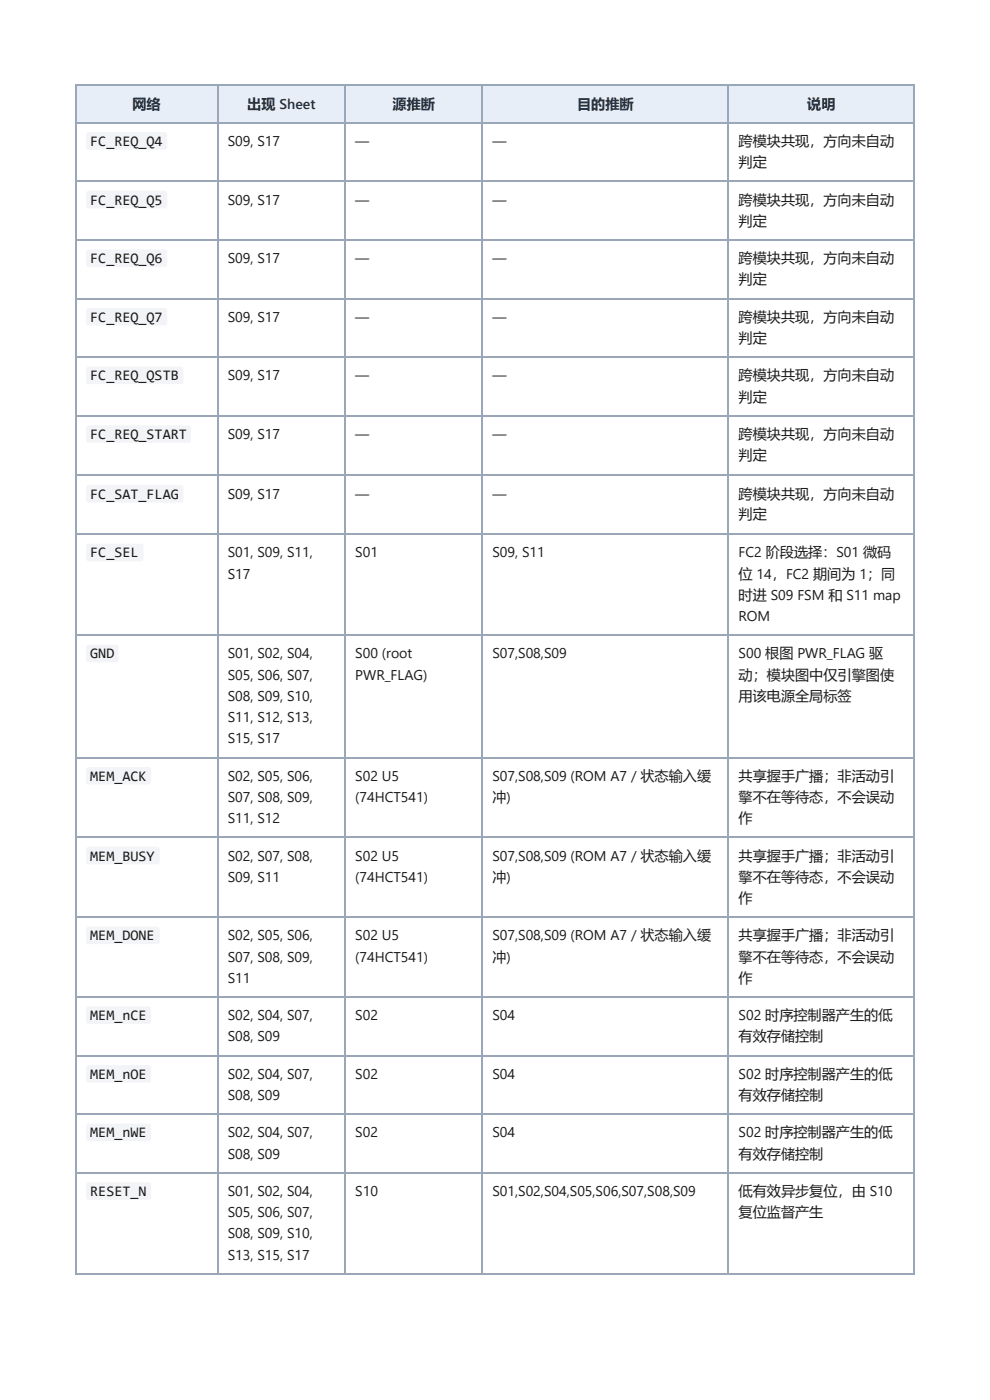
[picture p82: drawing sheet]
<svg xmlns="http://www.w3.org/2000/svg" width="210mm" height="297mm" viewBox="0 0 210 297" stroke-linecap="round" stroke-linejoin="round" font-family="sans-serif">
<defs><g id="words">
<g font-size="3.1" fill="#1a1a1a">
<text x="19.1" y="31">FC_REQ_Q4</text>
<text x="19.1" y="43.4">FC_REQ_Q5</text>
<text x="19.1" y="55.8">FC_REQ_Q6</text>
<text x="19.1" y="68.3">FC_REQ_Q7</text>
<text x="19.1" y="80.7">FC_REQ_QSTB</text>
<text x="19.1" y="93.1">FC_REQ_START</text>
<text x="19.1" y="105.8">FC_SAT_FLAG</text>
<text x="19.1" y="118.3">FC_SEL</text>
<text x="19.1" y="139.7">GND</text>
<text x="19.1" y="165.6">MEM_ACK</text>
<text x="19.1" y="182.6">MEM_BUSY</text>
<text x="19.1" y="199.5">MEM_DONE</text>
<text x="19.1" y="216.4">MEM_nCE</text>
<text x="19.1" y="228.9">MEM_nOE</text>
<text x="19.1" y="241.3">MEM_nWE</text>
<text x="19.1" y="253.7">RESET_N</text>
</g>
<g font-size="3" fill="#0b2e59">
<text x="28.1" y="23">网络</text>
<text x="52.4" y="23">出现 Sheet</text>
<text x="83.2" y="23">源推断</text>
<text x="122.4" y="23">目的推断</text>
<text x="171.1" y="23">说明</text>
</g>
<g font-size="3" fill="#1a1a1a">
<text x="48.3" y="31">S09, S17</text>
<text x="75.3" y="31">—</text>
<text x="104.4" y="31">—</text>
<text x="156.6" y="31">跨模块共现，方向未自动</text>
<text x="156.6" y="35.5">判定</text>
<text x="48.3" y="43.4">S09, S17</text>
<text x="75.3" y="43.4">—</text>
<text x="104.4" y="43.4">—</text>
<text x="156.6" y="43.4">跨模块共现，方向未自动</text>
<text x="156.6" y="47.9">判定</text>
<text x="48.3" y="55.8">S09, S17</text>
<text x="75.3" y="55.8">—</text>
<text x="104.4" y="55.8">—</text>
<text x="156.6" y="55.8">跨模块共现，方向未自动</text>
<text x="156.6" y="60.3">判定</text>
<text x="48.3" y="68.3">S09, S17</text>
<text x="75.3" y="68.3">—</text>
<text x="104.4" y="68.3">—</text>
<text x="156.6" y="68.3">跨模块共现，方向未自动</text>
<text x="156.6" y="72.8">判定</text>
<text x="48.3" y="80.7">S09, S17</text>
<text x="75.3" y="80.7">—</text>
<text x="104.4" y="80.7">—</text>
<text x="156.6" y="80.7">跨模块共现，方向未自动</text>
<text x="156.6" y="85.2">判定</text>
<text x="48.3" y="93.1">S09, S17</text>
<text x="75.3" y="93.1">—</text>
<text x="104.4" y="93.1">—</text>
<text x="156.6" y="93.1">跨模块共现，方向未自动</text>
<text x="156.6" y="97.6">判定</text>
<text x="48.3" y="105.8">S09, S17</text>
<text x="75.3" y="105.8">—</text>
<text x="104.4" y="105.8">—</text>
<text x="156.6" y="105.8">跨模块共现，方向未自动</text>
<text x="156.6" y="110.1">判定</text>
<text x="48.3" y="118.3">S01, S09, S11,</text>
<text x="75.3" y="118.3">S01</text>
<text x="104.4" y="118.3">S09, S11</text>
<text x="156.6" y="118.3">FC2 阶段选择：S01 微码</text>
<text x="48.3" y="122.8">S17</text>
<text x="156.6" y="122.8">位 14，FC2 期间为 1；同</text>
<text x="156.6" y="127.3">时进 S09 FSM 和 S11 map</text>
<text x="156.6" y="131.8">ROM</text>
<text x="48.3" y="139.7">S01, S02, S04,</text>
<text x="75.3" y="139.7">S00 (root</text>
<text x="104.4" y="139.7">S07,S08,S09</text>
<text x="156.6" y="139.7">S00 根图 PWR_FLAG 驱</text>
<text x="48.3" y="144.2">S05, S06, S07,</text>
<text x="48.3" y="148.7">S08, S09, S10,</text>
<text x="75.3" y="144.2">PWR_FLAG)</text>
<text x="156.6" y="144.2">动；模块图中仅引擎图使</text>
<text x="156.6" y="148.7">用该电源全局标签</text>
<text x="48.3" y="153.2">S11, S12, S13,</text>
<text x="48.3" y="157.7">S15, S17</text>
<text x="48.3" y="165.6">S02, S05, S06,</text>
<text x="75.3" y="165.6">S02 U5</text>
<text x="104.4" y="165.6">S07,S08,S09 (ROM A7 / 状态输入缓</text>
<text x="156.6" y="165.6">共享握手广播；非活动引</text>
<text x="48.3" y="170.1">S07, S08, S09,</text>
<text x="75.3" y="170.1">(74HCT541)</text>
<text x="104.4" y="170.1">冲)</text>
<text x="156.6" y="170.1">擎不在等待态，不会误动</text>
<text x="48.3" y="174.6">S11, S12</text>
<text x="156.6" y="174.6">作</text>
<text x="48.3" y="182.6">S02, S07, S08,</text>
<text x="75.3" y="182.6">S02 U5</text>
<text x="104.4" y="182.6">S07,S08,S09 (ROM A7 / 状态输入缓</text>
<text x="156.6" y="182.6">共享握手广播；非活动引</text>
<text x="48.3" y="187.1">S09, S11</text>
<text x="75.3" y="187.1">(74HCT541)</text>
<text x="104.4" y="187.1">冲)</text>
<text x="156.6" y="187.1">擎不在等待态，不会误动</text>
<text x="156.6" y="191.6">作</text>
<text x="48.3" y="199.5">S02, S05, S06,</text>
<text x="48.3" y="204">S07, S08, S09,</text>
<text x="75.3" y="199.5">S02 U5</text>
<text x="75.3" y="204">(74HCT541)</text>
<text x="104.4" y="199.5">S07,S08,S09 (ROM A7 / 状态输入缓</text>
<text x="104.4" y="204">冲)</text>
<text x="156.6" y="199.5">共享握手广播；非活动引</text>
<text x="156.6" y="204">擎不在等待态，不会误动</text>
<text x="48.3" y="208.5">S11</text>
<text x="156.6" y="208.5">作</text>
<text x="48.3" y="216.4">S02, S04, S07,</text>
<text x="48.3" y="220.9">S08, S09</text>
<text x="75.3" y="216.4">S02</text>
<text x="104.4" y="216.4">S04</text>
<text x="156.6" y="216.4">S02 时序控制器产生的低</text>
<text x="156.6" y="220.9">有效存储控制</text>
<text x="48.3" y="228.9">S02, S04, S07,</text>
<text x="48.3" y="233.4">S08, S09</text>
<text x="75.3" y="228.9">S02</text>
<text x="104.4" y="228.9">S04</text>
<text x="156.6" y="228.9">S02 时序控制器产生的低</text>
<text x="156.6" y="233.4">有效存储控制</text>
<text x="48.3" y="241.3">S02, S04, S07,</text>
<text x="48.3" y="245.8">S08, S09</text>
<text x="75.3" y="241.3">S02</text>
<text x="104.4" y="241.3">S04</text>
<text x="156.6" y="241.3">S02 时序控制器产生的低</text>
<text x="156.6" y="245.8">有效存储控制</text>
<text x="48.3" y="253.7">S01, S02, S04,</text>
<text x="75.3" y="253.7">S10</text>
<text x="104.4" y="253.7">S01,S02,S04,S05,S06,S07,S08,S09</text>
<text x="156.6" y="253.7">低有效异步复位，由 S10</text>
<text x="48.3" y="258.2">S05, S06, S07,</text>
<text x="48.3" y="262.7">S08, S09, S10,</text>
<text x="156.6" y="258.2">复位监督产生</text>
<text x="48.3" y="267.2">S13, S15, S17</text>
</g>
</g></defs>
<g fill="#e8eef7">
<path d="M16.1 18.3h29.9v7.9h-29.9z"/>
<path d="M46 18.3h27.3v7.9h-27.3z"/>
<path d="M73.3 18.3h28.8v7.9h-28.8z"/>
<path d="M102.1 18.3h52.4v7.9h-52.4z"/>
<path d="M154.5 18.3h39.4v7.9h-39.4z"/>
</g>
<g fill="none" stroke="#9aa7b8" stroke-width=".26">
<path d="M15.9 18.1h178M16 18v252.4M46.2 18v252.4M73.2 18v252.4M102.3 18v252.4M154.4 18v252.4M15.9 26.1h178M15.9 38.5h178M15.9 50.9h178M15.9 63.4h178M15.9 75.8h178M15.9 88.2h178"/>
<path d="M15.9 100.7h178M15.9 113.4h178M15.9 134.8h178M15.9 160.7h178M15.9 177.7h178M15.9 194.6h178M15.9 211.5h178M15.9 224h178M15.9 236.4h178M15.9 248.8h178M15.9 270.3h178"/>
</g>
<path d="M193.8 18v252.4" fill="none" stroke="#9aa7b8" stroke-width=".25"/>
<g fill="#f2f4f7">
<path d="M18.4 28.2l.4-.2 16.2 .1 .4 .4v2.8l-.1 .3-.4 .2-16.2-.1-.3-.1-.1-.4v-2.6z"/>
<path d="M18.4 40.6l.4-.1h16.2l.4 .4v2.9l-.1 .2-.4 .2h-16.2l-.3-.2-.1-.3v-2.7z"/>
<path d="M18.4 53.1l.4-.2h16.2l.4 .4v2.9l-.1 .3-.4 .1h-16.2l-.3-.1-.1-.4v-2.7z"/>
<path d="M18.4 65.5l.4-.1h16.2l.4 .4v2.8l-.1 .3-.4 .2-16.2-.1-.3-.1-.1-.4v-2.6z"/>
<path d="M18.4 77.9l.4-.1h19.7l.4 .4v2.9l-.2 .2-.3 .2h-19.7l-.3-.2-.1-.3v-2.7z"/>
<path d="M18.4 90.4l.4-.2h21.3l.4 .4v2.9l-.2 .3-.3 .1h-21.3l-.3-.1-.1-.4v-2.6z"/>
<path d="M18.4 103.1l.4-.2h19.7l.4 .4v2.9l-.2 .3-.3 .1h-19.7l-.3-.1-.1-.4v-2.6z"/>
<path d="M18.4 115.5l.4-.1h11.2l.4 .4v2.8l-.1 .3-.4 .2h-11.2l-.3-.2-.1-.4v-2.6z"/>
<path d="M18.4 136.9l.4-.1h6l.3 .5v2.9l-.5 .3h-6l-.3-.5v-2.7z"/>
<path d="M18.4 162.9l.4-.2h12.8l.4 .4v2.9l-.1 .3-.4 .1h-12.8l-.3-.1-.1-.4v-2.7z"/>
<path d="M18.4 179.8l.4-.1h14.6l.5 .4v2.8l-.2 .3-.4 .2-14.6-.1-.4-.2v-.3v-2.6z"/>
<path d="M18.4 196.7l.4-.1h14.6l.5 .4v2.9l-.2 .2-.4 .2h-14.6l-.3-.2-.1-.3v-2.7z"/>
<path d="M18.4 213.7l.4-.2h12.8l.4 .4v2.9l-.1 .3-.4 .1h-12.8l-.3-.1-.1-.4v-2.7z"/>
<path d="M18.4 226.1l.4-.1h12.8l.4 .4v2.8l-.1 .3-.4 .2-12.8-.1-.3-.1-.1-.4v-2.6z"/>
<path d="M18.4 238.5l.4-.1h12.8l.4 .4v2.9l-.1 .2-.4 .2h-12.8l-.3-.2-.1-.3v-2.7z"/>
<path d="M18.4 251l.4-.2h12.8l.4 .5v2.8l-.1 .3-.4 .1h-12.8l-.4-.2v-.3v-2.6z"/>
</g>
<use href="#words"/>
</svg>
